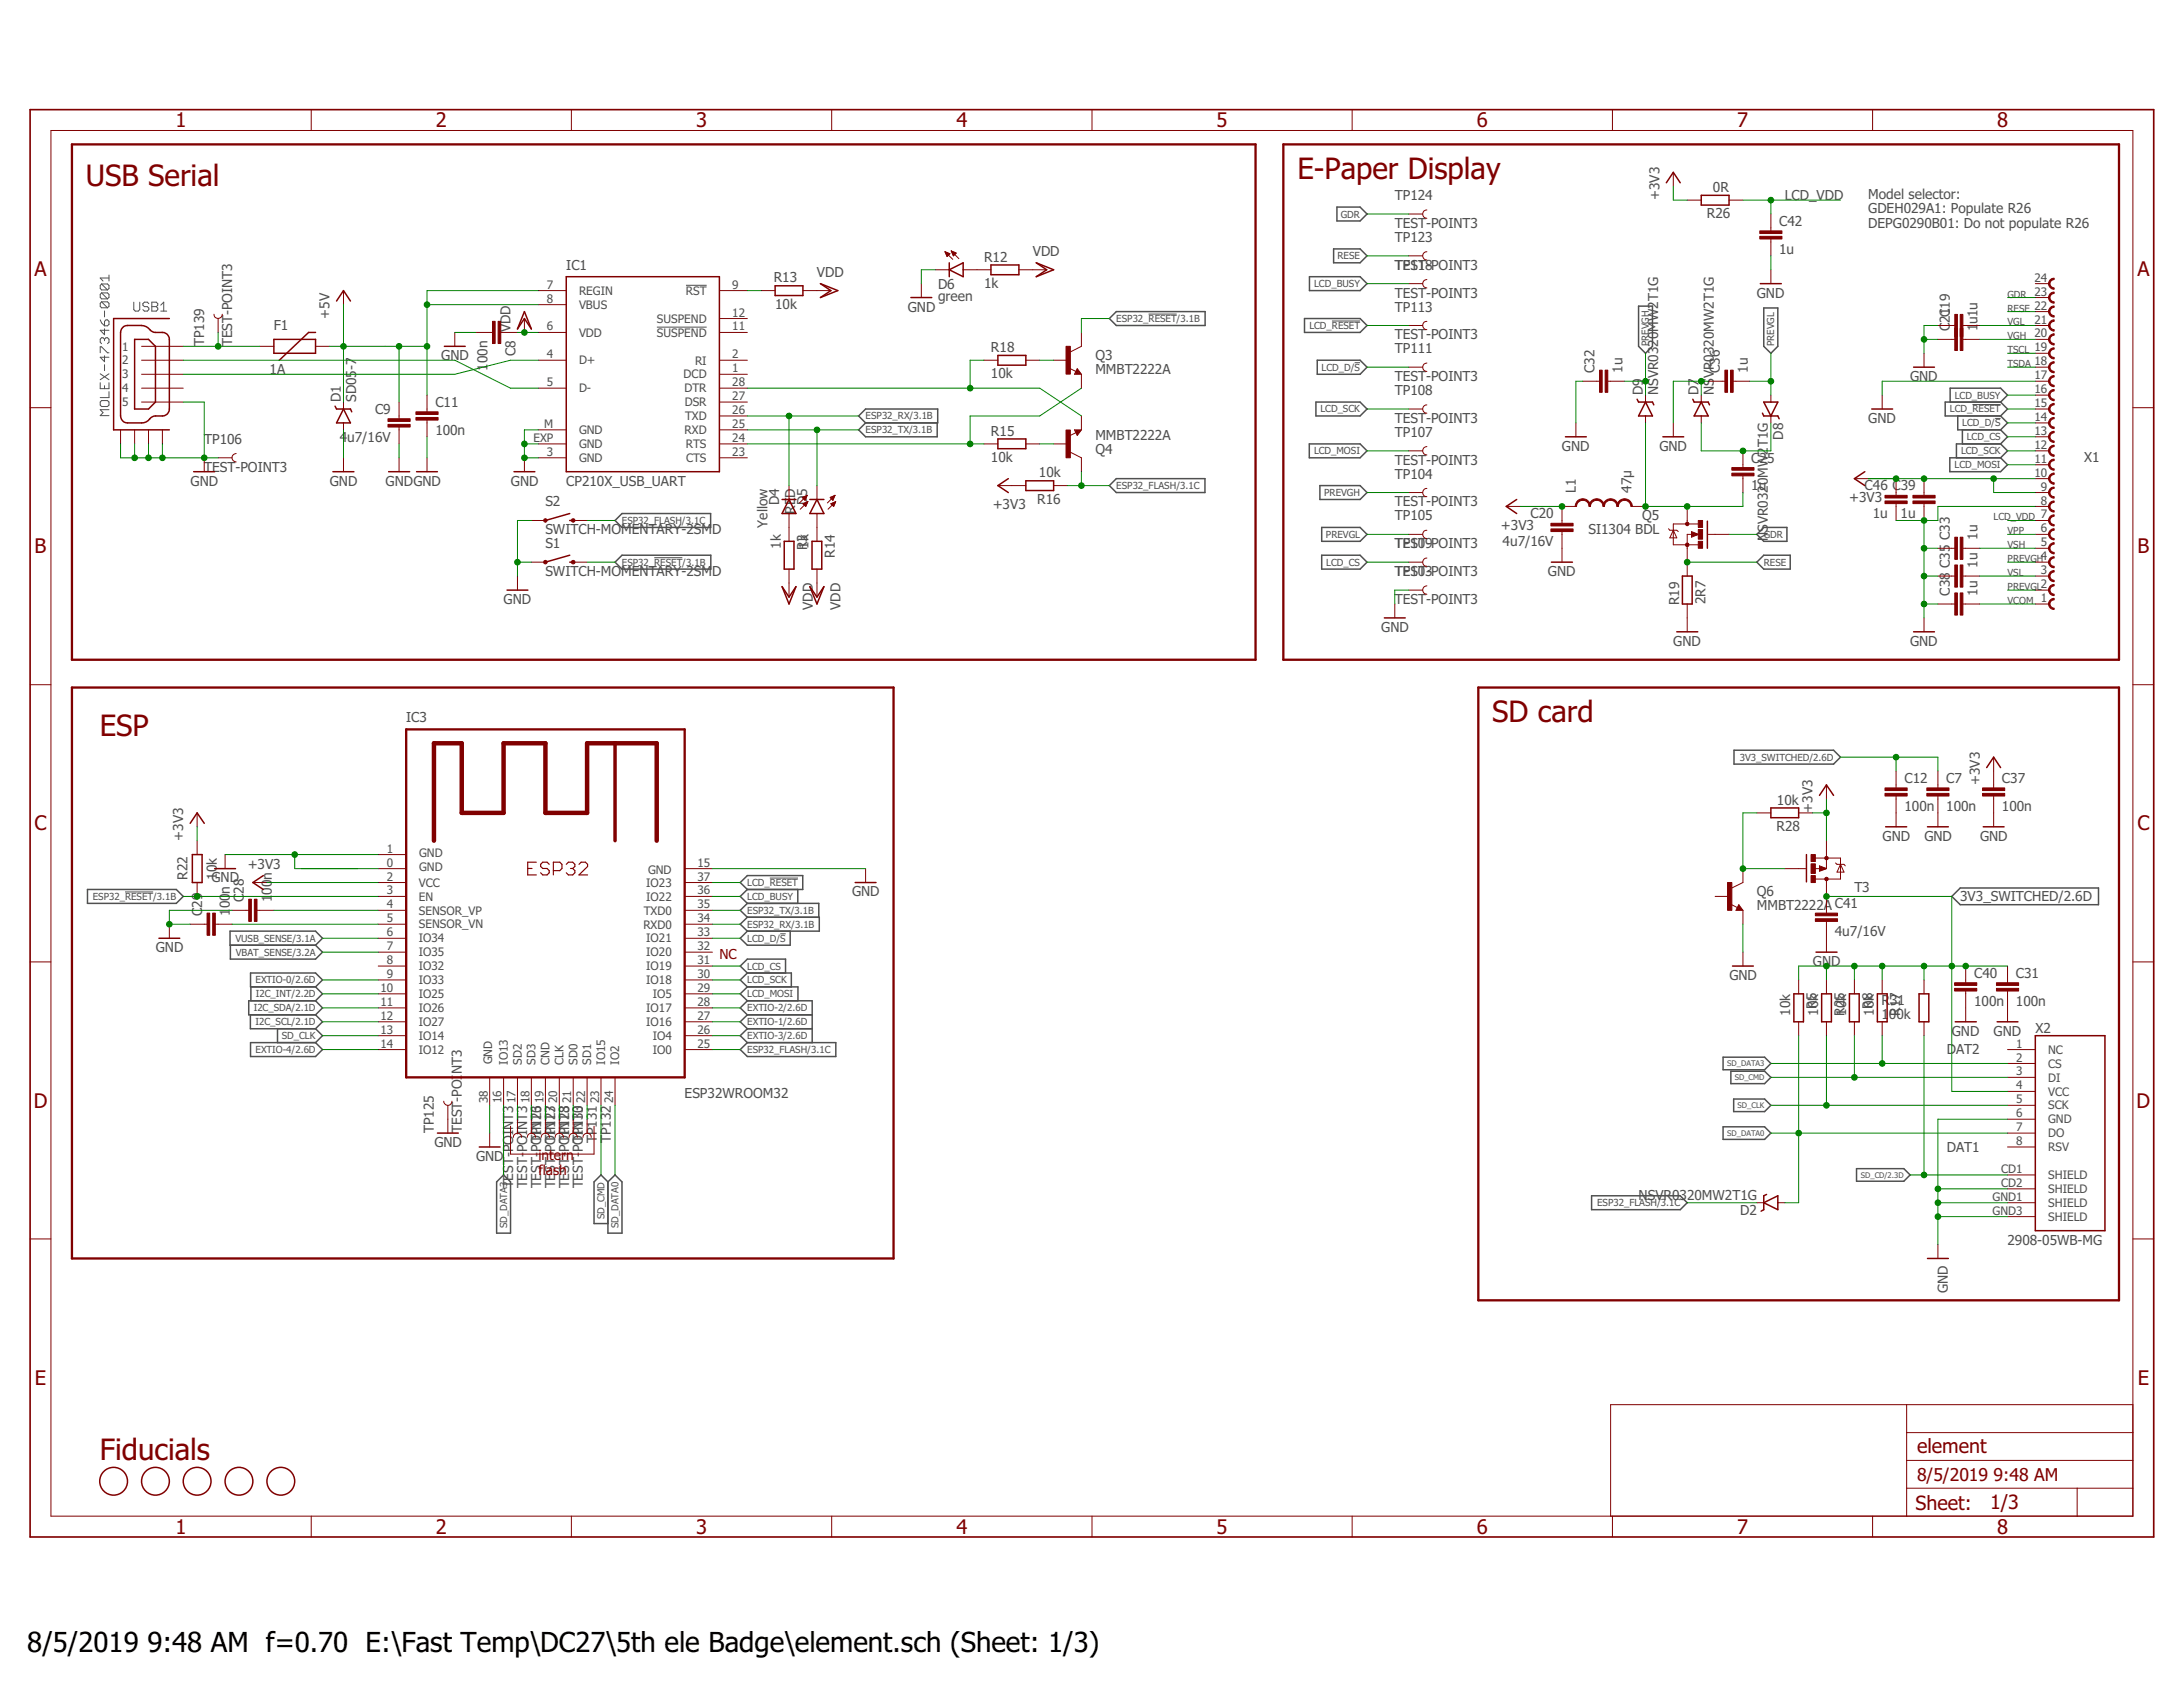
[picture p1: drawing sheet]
<svg xmlns="http://www.w3.org/2000/svg" width="279mm" height="216mm" viewBox="0 0 279 216" stroke-linecap="round" stroke-linejoin="round" font-family="sans-serif">
<defs><g id="words">
<g font-size="3.8" fill="#800000">
<text x="11" y="23.8">USB Serial</text>
<text x="166" y="22.9">E-Paper Display</text>
<text x="12.8" y="94.2">ESP</text>
<text x="191" y="92.4">SD card</text>
<text x="12.8" y="186.9">Fiducials</text>
</g>
<g font-size="3.5">
<text x="3.5" y="211.4">8/5/2019</text>
<text x="18.9" y="211.4">9:48 AM f=0.70 E:\Fast Temp\DC27\5th ele Badge\element.sch (Sheet: 1/3)</text>
</g>
<g font-size="2.6" fill="#800000">
<text x="22.5" y="16.3">1</text>
<text x="55.8" y="16.3">2</text>
<text x="89.1" y="16.3">3</text>
<text x="122.4" y="16.3">4</text>
<text x="155.7" y="16.3">5</text>
<text x="189" y="16.3">6</text>
<text x="222.3" y="16.3">7</text>
<text x="255.6" y="16.3">8</text>
<text x="4.4" y="35.3">A</text>
<text x="273.6" y="35.3">A</text>
<text x="4.4" y="70.8">B</text>
<text x="273.6" y="70.8">B</text>
<text x="4.4" y="106.3">C</text>
<text x="273.6" y="106.3">C</text>
<text x="4.3" y="141.7">D</text>
<text x="273.5" y="141.7">D</text>
<text x="4.5" y="177.2">E</text>
<text x="273.6" y="177.2">E</text>
<text x="22.5" y="196.3">1</text>
<text x="55.8" y="196.3">2</text>
<text x="89.1" y="196.3">3</text>
<text x="122.4" y="196.3">4</text>
<text x="155.7" y="196.3">5</text>
<text x="189" y="196.3">6</text>
<text x="222.3" y="196.3">7</text>
<text x="255.6" y="196.3">8</text>
</g>
<g font-size="2.5" fill="#800000">
<text x="245.4" y="186">element</text>
<text x="245.2" y="193.2">Sheet:</text>
<text x="254.7" y="193.1">1/3</text>
</g>
<g font-size="2.3" fill="#800000">
<text x="245.4" y="189.6">8/5/2019</text>
<text x="255.2" y="189.6">9:48 AM</text>
</g>
<g font-size="1.8" fill="#505050">
<text x="178.5" y="29.2">TEST-POINT3</text>
<text x="178.5" y="25.6">TP124</text>
<text x="212.4" y="25.6" transform="rotate(-90 212.4 25.6)">+3V3</text>
<text x="218.5" y="27.9">R26</text>
<text x="219.2" y="24.5">0R</text>
<text x="227.7" y="28.9">C42</text>
<text x="228.4" y="25.6">LCD_VDD</text>
<text x="239.1" y="25.5">Model selector:</text>
<text x="239.1" y="27.3">GDEH029A1: Populate R26</text>
<text x="239.1" y="29.2">DEPG0290B01: Do not populate R26</text>
<text x="72.5" y="34.5">IC1</text>
<text x="104.6" y="35.4">VDD</text>
<text x="125.9" y="33.5">R12</text>
<text x="132.2" y="32.7">VDD</text>
<text x="178.5" y="34.5">TE118</text>
<text x="178.5" y="31">TP123</text>
<text x="178.5" y="34.5">TPST-POINT3</text>
<text x="227.7" y="32.5">1u</text>
<text x="42.2" y="40.8" transform="rotate(-90 42.2 40.8)">+5V</text>
<text x="99" y="36.1">R13</text>
<text x="99.2" y="39.5">10k</text>
<text x="116.2" y="39.9">GND</text>
<text x="120.1" y="38.5">green</text>
<text x="120.1" y="37">D6</text>
<text x="125.9" y="36.8">1k</text>
<text x="178.5" y="38.1">TEST-POINT3</text>
<text x="178.5" y="39.9">TP113</text>
<text x="224.9" y="38.1">GND</text>
<text x="249.5" y="40.4" transform="rotate(-90 249.5 40.4)">1</text>
<text x="26.1" y="44.3" transform="rotate(-90 26.1 44.3)">TP139</text>
<text x="29.7" y="44.3" transform="rotate(-90 29.7 44.3)">TEST-POINT3</text>
<text x="34.5" y="47.9">1A</text>
<text x="35" y="42.2">F1</text>
<text x="45.6" y="47.4" transform="rotate(-90 45.6 47.4)">-7</text>
<text x="56.5" y="46.1">GND</text>
<text x="62.4" y="47.4" transform="rotate(-90 62.4 47.4)">100n</text>
<text x="65.3" y="42.5" transform="rotate(-90 65.3 42.5)">VDD</text>
<text x="66" y="45.6" transform="rotate(-90 66 45.6)">C8</text>
<text x="126.8" y="45.1">R18</text>
<text x="140.2" y="47.9">MMBT2222A</text>
<text x="140.2" y="46.1">Q3</text>
<text x="178.5" y="43.4">TEST-POINT3</text>
<text x="178.5" y="45.2">TP111</text>
<text x="204.1" y="47.7" transform="rotate(-90 204.1 47.7)">C32</text>
<text x="207.7" y="47.7" transform="rotate(-90 207.7 47.7)">1u</text>
<text x="220.1" y="47.7" transform="rotate(-90 220.1 47.7)">C36</text>
<text x="223.7" y="47.7" transform="rotate(-90 223.7 47.7)">1u</text>
<text x="249.5" y="42.4" transform="rotate(-90 249.5 42.4)">C2C19</text>
<text x="253.1" y="42.4" transform="rotate(-90 253.1 42.4)">1u1u</text>
<text x="43.6" y="51.5" transform="rotate(-90 43.6 51.5)">D1</text>
<text x="45.6" y="51.5" transform="rotate(-90 45.6 51.5)">SD05</text>
<text x="48" y="53">C9</text>
<text x="55.7" y="52.1">C11</text>
<text x="126.8" y="48.4">10k</text>
<text x="178.5" y="48.8">TEST-POINT3</text>
<text x="178.5" y="50.6">TP108</text>
<text x="210.3" y="50.6" transform="rotate(-90 210.3 50.6)">D9</text>
<text x="212.2" y="50.6" transform="rotate(-90 212.2 50.6)">NSVR0320MW2T1G</text>
<text x="217.4" y="50.6" transform="rotate(-90 217.4 50.6)">D7</text>
<text x="219.4" y="50.6" transform="rotate(-90 219.4 50.6)">NSVR0320MW2T1G</text>
<text x="244.5" y="48.8">GND</text>
<text x="26.1" y="56.8">TP106</text>
<text x="43.5" y="56.5">4</text>
<text x="44.4" y="56.5">u7/16V</text>
<text x="55.7" y="55.6">100n</text>
<text x="126.8" y="59.1">10k</text>
<text x="126.8" y="55.7">R15</text>
<text x="140.2" y="56.3">MMBT2222A</text>
<text x="140.2" y="58">Q4</text>
<text x="178.5" y="54.1">TEST-POINT3</text>
<text x="178.5" y="59.5">TEST-POINT3</text>
<text x="178.5" y="55.9">TP107</text>
<text x="199.9" y="57.7">GND</text>
<text x="212.4" y="57.7">GND</text>
<text x="224.1" y="59.2">C25</text>
<text x="226.3" y="57.3" transform="rotate(-90 226.3 57.3)">T1G</text>
<text x="228.2" y="56.3" transform="rotate(-90 228.2 56.3)">D8</text>
<text x="239.1" y="54.1">GND</text>
<text x="266.7" y="59.1">X1</text>
<text x="24.4" y="62.1">GND</text>
<text x="26.1" y="60.4">TEST-POINT3</text>
<text x="42.2" y="62.1">GND</text>
<text x="49.4" y="62.1">GNDGND</text>
<text x="65.4" y="62.1">GND</text>
<text x="69.8" y="64.8">S2</text>
<text x="72.5" y="62.1">CP210X_USB_UART</text>
<text x="99.7" y="64.6" transform="rotate(-90 99.7 64.6)">D4</text>
<text x="101.8" y="65.8" transform="rotate(-90 101.8 65.8)">RED</text>
<text x="103.3" y="64.6" transform="rotate(-90 103.3 64.6)">D5</text>
<text x="127.1" y="65.2">+3V3</text>
<text x="132.7" y="64.4">R16</text>
<text x="133" y="61.1">10k</text>
<text x="178.5" y="64.8">TEST-POINT3</text>
<text x="178.5" y="61.3">TP104</text>
<text x="201.7" y="63" transform="rotate(-90 201.7 63)">L1</text>
<text x="208.8" y="63" transform="rotate(-90 208.8 63)">47µ</text>
<text x="224.1" y="62.8">1u</text>
<text x="236.7" y="64.3">+3V3</text>
<text x="238.7" y="62.8">C46 C39</text>
<text x="69.8" y="68.4">SWITCH-MOMENTARY-2SMD</text>
<text x="69.8" y="70.2">S1</text>
<text x="98.2" y="67.5" transform="rotate(-90 98.2 67.5)">Yellow</text>
<text x="99.9" y="70.2" transform="rotate(-90 99.9 70.2)">1k</text>
<text x="103.3" y="70.4" transform="rotate(-90 103.3 70.4)">R3</text>
<text x="103.5" y="70.2" transform="rotate(-90 103.5 70.2)">1k</text>
<text x="106.9" y="71.4" transform="rotate(-90 106.9 71.4)">R14</text>
<text x="178.5" y="70.2">TE109</text>
<text x="178.5" y="66.6">TP105</text>
<text x="178.5" y="70.2">TPST-POINT3</text>
<text x="192.1" y="67.9">+3V3</text>
<text x="192.3" y="69.9">4u7/16V</text>
<text x="195.9" y="66.3">C20</text>
<text x="203.3" y="68.4">SI1304 BDL</text>
<text x="210.2" y="66.6">Q5</text>
<text x="226.3" y="69.3" transform="rotate(-90 226.3 69.3)">NS</text>
<text x="226.3" y="67.1" transform="rotate(-90 226.3 67.1)">VR0320MW2</text>
<text x="239.7" y="66.3">1u</text>
<text x="243.3" y="66.3">1u</text>
<text x="253.1" y="69.1" transform="rotate(-90 253.1 69.1)">1u</text>
<text x="64.5" y="77.3">GND</text>
<text x="69.8" y="73.7">SWITCH-MOMENTARY-2SMD</text>
<text x="178.5" y="73.7">TE103</text>
<text x="178.5" y="77.3">TEST-POINT3</text>
<text x="178.5" y="73.7">TPST-POINT3</text>
<text x="198.1" y="73.7">GND</text>
<text x="214.9" y="77.5" transform="rotate(-90 214.9 77.5)">R19</text>
<text x="218.3" y="77.3" transform="rotate(-90 218.3 77.3)">2R7</text>
<text x="249.5" y="76.2" transform="rotate(-90 249.5 76.2)">C38 C35 C33</text>
<text x="253.1" y="76.2" transform="rotate(-90 253.1 76.2)">1u</text>
<text x="253.1" y="72.7" transform="rotate(-90 253.1 72.7)">1u</text>
<text x="104" y="78.1" transform="rotate(-90 104 78.1)">VDD</text>
<text x="107.6" y="78.1" transform="rotate(-90 107.6 78.1)">VDD</text>
<text x="176.8" y="80.9">GND</text>
<text x="214.2" y="82.6">GND</text>
<text x="244.5" y="82.6">GND</text>
<text x="52" y="92.4">IC3</text>
<text x="243.8" y="100.2">C12</text>
<text x="249.1" y="100.2">C7</text>
<text x="253.4" y="100.5" transform="rotate(-90 253.4 100.5)">+3V3</text>
<text x="256.2" y="100.2">C37</text>
<text x="23.5" y="107.6" transform="rotate(-90 23.5 107.6)">+3V3</text>
<text x="227.4" y="106.3">R28</text>
<text x="227.4" y="103">10k</text>
<text x="232" y="104" transform="rotate(-90 232 104)">+3V3</text>
<text x="241" y="107.6">GND</text>
<text x="243.8" y="103.8">100n</text>
<text x="246.3" y="107.6">GND</text>
<text x="249.1" y="103.8">100n</text>
<text x="253.4" y="107.6">GND</text>
<text x="256.2" y="103.8">100n</text>
<text x="24" y="112.6" transform="rotate(-90 24 112.6)">R22</text>
<text x="27.1" y="112.9">GND</text>
<text x="27.7" y="112.6" transform="rotate(-90 27.7 112.6)">10</text>
<text x="27.7" y="110.7" transform="rotate(-90 27.7 110.7)">k</text>
<text x="31.7" y="111.2">+3V3</text>
<text x="34.8" y="112.6" transform="rotate(-90 34.8 112.6)">n</text>
<text x="25.9" y="117.2" transform="rotate(-90 25.9 117.2)">C</text>
<text x="25.9" y="116.2" transform="rotate(-90 25.9 116.2)">29</text>
<text x="29.4" y="117.2" transform="rotate(-90 29.4 117.2)">1</text>
<text x="29.4" y="116.3" transform="rotate(-90 29.4 116.3)">00</text>
<text x="29.4" y="114.4" transform="rotate(-90 29.4 114.4)">n</text>
<text x="31.2" y="115.4" transform="rotate(-90 31.2 115.4)">C</text>
<text x="31.2" y="114.4" transform="rotate(-90 31.2 114.4)">28</text>
<text x="34.8" y="115.4" transform="rotate(-90 34.8 115.4)">1</text>
<text x="34.8" y="114.5" transform="rotate(-90 34.8 114.5)">00</text>
<text x="109.1" y="114.7">GND</text>
<text x="224.9" y="116.5">MMBT2222A C41</text>
<text x="224.9" y="114.7">Q6</text>
<text x="234.8" y="119.8">4u7/16V</text>
<text x="237.3" y="114.2">T3</text>
<text x="250.9" y="115.3">3V3_SWITCHED/2.6D</text>
<text x="19.9" y="121.9">GND</text>
<text x="221.3" y="125.4">GND</text>
<text x="232" y="123.6">GND</text>
<text x="252.7" y="125.1">C40</text>
<text x="258" y="125.1">C31</text>
<text x="229.1" y="130" transform="rotate(-90 229.1 130)">10k</text>
<text x="232.7" y="130" transform="rotate(-90 232.7 130)">1R5</text>
<text x="232.7" y="129" transform="rotate(-90 232.7 129)">0k</text>
<text x="236.1" y="130" transform="rotate(-90 236.1 130)">R25</text>
<text x="236.3" y="130" transform="rotate(-90 236.3 130)">10k</text>
<text x="239.8" y="130" transform="rotate(-90 239.8 130)">1R8</text>
<text x="239.8" y="129" transform="rotate(-90 239.8 129)">0k</text>
<text x="240.8" y="130.4">1</text>
<text x="240.8" y="128.6">R</text>
<text x="241.8" y="130.4">00k</text>
<text x="241.9" y="128.6">31</text>
<text x="243.2" y="130" transform="rotate(-90 243.2 130)">R17</text>
<text x="252.7" y="128.7">100n</text>
<text x="258" y="128.7">100n</text>
<text x="59.1" y="137.5" transform="rotate(-90 59.1 137.5)">NT3</text>
<text x="249.2" y="134.9">DAT2</text>
<text x="249.8" y="132.5">GND</text>
<text x="255.2" y="132.5">GND</text>
<text x="260.5" y="132.2">X2</text>
<text x="87.6" y="140.6">ESP32WROOM32</text>
<text x="55.5" y="145" transform="rotate(-90 55.5 145)">TP125</text>
<text x="55.6" y="146.8">GND</text>
<text x="59.1" y="145" transform="rotate(-90 59.1 145)">TEST-POI</text>
<text x="60.9" y="148.6">GND</text>
<text x="65.7" y="147.5" transform="rotate(-90 65.7 147.5)">POINT3</text>
<text x="67.5" y="147.5" transform="rotate(-90 67.5 147.5)">POINT3</text>
<text x="69.3" y="147.5" transform="rotate(-90 69.3 147.5)">POINT6</text>
<text x="69.3" y="146.3" transform="rotate(-90 69.3 146.3)">TP123</text>
<text x="71" y="147.5" transform="rotate(-90 71 147.5)">POINT7</text>
<text x="71" y="146.3" transform="rotate(-90 71 146.3)">TP123</text>
<text x="72.8" y="147.5" transform="rotate(-90 72.8 147.5)">POINT8</text>
<text x="72.8" y="146.3" transform="rotate(-90 72.8 146.3)">TP123</text>
<text x="74.6" y="147.5" transform="rotate(-90 74.6 147.5)">POINT0</text>
<text x="74.6" y="146.3" transform="rotate(-90 74.6 146.3)">TP133</text>
<text x="76.4" y="146.3" transform="rotate(-90 76.4 146.3)">TP131</text>
<text x="78.2" y="146.3" transform="rotate(-90 78.2 146.3)">TP132</text>
<text x="249.2" y="147.4">DAT1</text>
<text x="65.7" y="152.1" transform="rotate(-90 65.7 152.1)">TEST-</text>
<text x="67.5" y="152.1" transform="rotate(-90 67.5 152.1)">TEST-</text>
<text x="69.3" y="152.1" transform="rotate(-90 69.3 152.1)">TEST-</text>
<text x="71" y="152.1" transform="rotate(-90 71 152.1)">TEST-</text>
<text x="72.8" y="152.1" transform="rotate(-90 72.8 152.1)">TEST-</text>
<text x="74.6" y="152.1" transform="rotate(-90 74.6 152.1)">TEST-</text>
<text x="209.7" y="153.6">NSVR0320MW2T1G</text>
<text x="222.7" y="155.5">D2</text>
<text x="256.9" y="159.3">2908-05WB-MG</text>
<text x="249.3" y="165.5" transform="rotate(-90 249.3 165.5)">GND</text>
</g>
<g font-size="1.8" fill="#800000">
<text x="92.1" y="122.7">NC</text>
<text x="68.9" y="148.5">intern</text>
<text x="68.9" y="150.4">flash</text>
</g>
<g font-size="1.5" fill="#505050">
<text x="70" y="36.9">7</text>
<text x="70" y="38.7">8</text>
<text x="74.1" y="37.7">REGIN</text>
<text x="74.1" y="39.5">VBUS</text>
<text x="84.1" y="41.3">SUSPEND</text>
<text x="87.8" y="37.7">RST</text>
<text x="93.7" y="36.9">9</text>
<text x="93.7" y="40.5">12</text>
<text x="260.4" y="41.4">21</text>
<text x="260.4" y="39.6">22</text>
<text x="260.4" y="37.8">23</text>
<text x="260.4" y="36.1">24</text>
<text x="15.6" y="44.9">1</text>
<text x="15.6" y="46.6">2</text>
<text x="70" y="42.3">6</text>
<text x="70" y="45.9">4</text>
<text x="74.1" y="43.1">VDD</text>
<text x="74.1" y="46.6">D+</text>
<text x="84.1" y="43.1">SUSPEND</text>
<text x="89" y="46.7">RI</text>
<text x="93.7" y="42.3">11</text>
<text x="93.7" y="45.9">2</text>
<text x="93.7" y="47.6">1</text>
<text x="260.4" y="46.7">18</text>
<text x="260.4" y="45">19</text>
<text x="260.4" y="43.2">20</text>
<text x="15.6" y="48.4">3</text>
<text x="15.6" y="50.2">4</text>
<text x="15.6" y="52">5</text>
<text x="70" y="49.4">5</text>
<text x="74.1" y="50.2">D-</text>
<text x="87.5" y="48.4">DCD</text>
<text x="87.6" y="50.2">DTR</text>
<text x="87.6" y="52">DSR</text>
<text x="87.7" y="53.8">TXD</text>
<text x="93.7" y="49.4">28</text>
<text x="93.7" y="51.2">27</text>
<text x="93.7" y="53">26</text>
<text x="260.4" y="53.9">14</text>
<text x="260.4" y="52.1">15</text>
<text x="260.4" y="50.3">16</text>
<text x="260.4" y="48.5">17</text>
<text x="68.3" y="56.6">EXP</text>
<text x="69.7" y="54.8">M</text>
<text x="70" y="58.3">3</text>
<text x="74.1" y="59.1">GND</text>
<text x="74.1" y="57.3">GND</text>
<text x="74.1" y="55.6">GND</text>
<text x="87.6" y="55.6">RXD</text>
<text x="87.8" y="57.3">RTS</text>
<text x="87.8" y="59.1">CTS</text>
<text x="93.7" y="54.8">25</text>
<text x="93.7" y="56.6">24</text>
<text x="93.7" y="58.3">23</text>
<text x="260.4" y="59.2">11</text>
<text x="260.4" y="57.4">12</text>
<text x="260.4" y="55.7">13</text>
<text x="260.4" y="61">10</text>
<text x="261.2" y="64.6">8</text>
<text x="261.2" y="62.8">9</text>
<text x="261.2" y="71.7">4</text>
<text x="261.2" y="69.9">5</text>
<text x="261.2" y="68.1">6</text>
<text x="261.2" y="66.4">7</text>
<text x="261.2" y="77">1</text>
<text x="261.2" y="75.3">2</text>
<text x="261.2" y="73.5">3</text>
<text x="49.5" y="112.7">2</text>
<text x="49.5" y="110.9">0</text>
<text x="49.5" y="109.1">1</text>
<text x="53.6" y="113.5">VCC</text>
<text x="53.6" y="111.5">GND</text>
<text x="53.6" y="109.7">GND</text>
<text x="82.7" y="113.5">IO23</text>
<text x="82.9" y="111.9">GND</text>
<text x="89.3" y="112.7">37</text>
<text x="89.3" y="110.9">15</text>
<text x="49.5" y="119.8">6</text>
<text x="49.5" y="118">5</text>
<text x="49.5" y="116.3">4</text>
<text x="49.5" y="114.5">3</text>
<text x="53.6" y="118.8">SENSOR_VN</text>
<text x="53.6" y="117">SENSOR_VP</text>
<text x="53.6" y="115.3">EN</text>
<text x="82.3" y="118.8">RXD0</text>
<text x="82.4" y="117">TXD0</text>
<text x="82.7" y="115.3">IO22</text>
<text x="89.3" y="119.8">33</text>
<text x="89.3" y="118">34</text>
<text x="89.3" y="116.3">35</text>
<text x="89.3" y="114.5">36</text>
<text x="49.5" y="125.2">9</text>
<text x="49.5" y="123.4">8</text>
<text x="49.5" y="121.6">7</text>
<text x="53.6" y="125.9">IO33</text>
<text x="53.6" y="124.2">IO32</text>
<text x="53.6" y="122.4">IO35</text>
<text x="53.6" y="120.6">IO34</text>
<text x="82.7" y="126">IO18</text>
<text x="82.7" y="124.2">IO19</text>
<text x="82.7" y="122.4">IO20</text>
<text x="82.7" y="120.6">IO21</text>
<text x="89.3" y="125.2">30</text>
<text x="89.3" y="123.4">31</text>
<text x="89.3" y="121.6">32</text>
<text x="48.7" y="130.5">12</text>
<text x="48.7" y="128.7">11</text>
<text x="48.7" y="126.9">10</text>
<text x="53.6" y="131.3">IO27</text>
<text x="53.6" y="129.5">IO26</text>
<text x="53.6" y="127.7">IO25</text>
<text x="82.7" y="131.3">IO16</text>
<text x="82.7" y="129.5">IO17</text>
<text x="83.5" y="127.7">IO5</text>
<text x="89.3" y="130.5">27</text>
<text x="89.3" y="128.7">28</text>
<text x="89.3" y="126.9">29</text>
<text x="48.7" y="134.1">14</text>
<text x="48.7" y="132.3">13</text>
<text x="53.6" y="134.9">IO12</text>
<text x="53.6" y="133.1">IO14</text>
<text x="63" y="136.2" transform="rotate(-90 63 136.2)">GND</text>
<text x="65" y="136.3" transform="rotate(-90 65 136.3)">IO13</text>
<text x="66.8" y="136.3" transform="rotate(-90 66.8 136.3)">SD2</text>
<text x="68.6" y="136.3" transform="rotate(-90 68.6 136.3)">SD3</text>
<text x="70.3" y="136.3" transform="rotate(-90 70.3 136.3)">CND</text>
<text x="72.1" y="136.3" transform="rotate(-90 72.1 136.3)">CLK</text>
<text x="73.9" y="136.3" transform="rotate(-90 73.9 136.3)">SD0</text>
<text x="75.7" y="136.3" transform="rotate(-90 75.7 136.3)">SD1</text>
<text x="77.5" y="136.3" transform="rotate(-90 77.5 136.3)">IO15</text>
<text x="79.2" y="136.3" transform="rotate(-90 79.2 136.3)">IO2</text>
<text x="83.5" y="134.9">IO0</text>
<text x="83.5" y="133.1">IO4</text>
<text x="89.3" y="134.1">25</text>
<text x="89.3" y="132.3">26</text>
<text x="258" y="135.9">2</text>
<text x="258" y="137.6">3</text>
<text x="258" y="134.1">1</text>
<text x="262.1" y="136.6">CS</text>
<text x="262.1" y="134.9">NC</text>
<text x="62.4" y="141.2" transform="rotate(-90 62.4 141.2)">38</text>
<text x="64.2" y="141.2" transform="rotate(-90 64.2 141.2)">16</text>
<text x="66" y="141.2" transform="rotate(-90 66 141.2)">17</text>
<text x="67.8" y="141.2" transform="rotate(-90 67.8 141.2)">18</text>
<text x="69.5" y="141.2" transform="rotate(-90 69.5 141.2)">19</text>
<text x="71.3" y="141.2" transform="rotate(-90 71.3 141.2)">20</text>
<text x="73.1" y="141.2" transform="rotate(-90 73.1 141.2)">21</text>
<text x="74.9" y="141.2" transform="rotate(-90 74.9 141.2)">22</text>
<text x="76.7" y="141.2" transform="rotate(-90 76.7 141.2)">23</text>
<text x="78.5" y="141.2" transform="rotate(-90 78.5 141.2)">24</text>
<text x="258" y="143">6</text>
<text x="258" y="139.4">4</text>
<text x="258" y="141.2">5</text>
<text x="262.1" y="138.4">DI</text>
<text x="262.1" y="143.8">GND</text>
<text x="262.1" y="140.2">VCC</text>
<text x="262.1" y="142">SCK</text>
<text x="258" y="146.6">8</text>
<text x="258" y="144.8">7</text>
<text x="262.1" y="147.3">RSV</text>
<text x="262.1" y="145.6">DO</text>
<text x="255" y="153.7">GND1</text>
<text x="255" y="155.5">GND3</text>
<text x="256.1" y="150.1">CD1</text>
<text x="256.1" y="151.9">CD2</text>
<text x="262.1" y="154.5">SHIELD</text>
<text x="262.1" y="150.9">SHIELD</text>
<text x="262.1" y="152.7">SHIELD</text>
<text x="262.1" y="156.2">SHIELD</text>
</g>
<g font-size="1.2" fill="#505050">
<text x="171.6" y="27.8">GDR</text>
<text x="171.2" y="33.2">RESE</text>
<text x="142.9" y="41.2">ESP32_RESET/3.1B</text>
<text x="168.2" y="36.7">LCD_BUSY</text>
<text x="256.9" y="38.1">GDR</text>
<text x="256.9" y="39.9">RESE</text>
<text x="256.9" y="41.7">VGL</text>
<text x="167.6" y="42.1">LCD_RESET</text>
<text x="169.2" y="47.4">LCD_D/S</text>
<text x="211" y="44.3" transform="rotate(-90 211 44.3)">PREVGH</text>
<text x="227.1" y="44.3" transform="rotate(-90 227.1 44.3)">PREVGL</text>
<text x="256.9" y="43.4">VGH</text>
<text x="256.9" y="45.2">TSCL</text>
<text x="256.9" y="47">TSDA</text>
<text x="110.8" y="53.7">ESP32_RX/3.1B</text>
<text x="169" y="52.8">LCD_SCK</text>
<text x="249.6" y="52.8">LCD_RESET</text>
<text x="250.2" y="51">LCD_BUSY</text>
<text x="110.8" y="55.5">ESP32_TX/3.1B</text>
<text x="168.2" y="58.1">LCD_MOSI</text>
<text x="250.2" y="59.9">LCD_MOSI</text>
<text x="251" y="58.1">LCD_SCK</text>
<text x="251.1" y="54.6">LCD_D/S</text>
<text x="251.7" y="56.4">LCD_CS</text>
<text x="142.9" y="62.6">ESP32_FLASH/3.1C</text>
<text x="169.5" y="63.5">PREVGH</text>
<text x="79.6" y="67">ESP32_FLASH/3.1C</text>
<text x="169.7" y="68.8">PREVGL</text>
<text x="225.8" y="68.8">GDR</text>
<text x="255.2" y="66.6">LCD_VDD</text>
<text x="256.9" y="68.4">VPP</text>
<text x="256.9" y="70.2">VSH</text>
<text x="256.9" y="71.9">PREVGH</text>
<text x="79.6" y="72.4">ESP32_RESET/3.1B</text>
<text x="169.7" y="72.4">LCD_CS</text>
<text x="225.8" y="72.4">RESE</text>
<text x="256.9" y="73.7">VSL</text>
<text x="256.9" y="75.5">PREVGL</text>
<text x="256.9" y="77.3">VCOM</text>
<text x="222.7" y="97.3">3V3_SWITCHED/2.6D</text>
<text x="95.6" y="113.4">LCD_RESET</text>
<text x="11.9" y="115.2">ESP32_RESET/3.1B</text>
<text x="95.6" y="115.2">LCD_BUSY</text>
<text x="95.6" y="116.9">ESP32_TX/3.1B</text>
<text x="95.6" y="118.7">ESP32_RX/3.1B</text>
<text x="30.1" y="120.5">VUSB_SENSE/3.1A</text>
<text x="30.2" y="122.3">VBAT_SENSE/3.2A</text>
<text x="32.7" y="125.9">EXTIO-0/2.6D</text>
<text x="95.6" y="124.1">LCD_CS</text>
<text x="95.6" y="125.9">LCD_SCK</text>
<text x="95.6" y="120.5">LCD_D/S</text>
<text x="32.5" y="129.4">I2C_SDA/2.1D</text>
<text x="32.7" y="131.2">I2C_SCL/2.1D</text>
<text x="32.7" y="127.6">I2C_INT/2.2D</text>
<text x="95.6" y="127.6">LCD_MOSI</text>
<text x="95.6" y="131.2">EXTIO-1/2.6D</text>
<text x="95.6" y="129.4">EXTIO-2/2.6D</text>
<text x="32.7" y="134.8">EXTIO-4/2.6D</text>
<text x="36.1" y="133">SD_CLK</text>
<text x="95.6" y="134.8">ESP32_FLASH/3.1C</text>
<text x="95.6" y="133">EXTIO-3/2.6D</text>
<text x="204.4" y="154.4">ESP32_FLASH/3.1C</text>
<text x="64.9" y="157.2" transform="rotate(-90 64.9 157.2)">SD_DATA3</text>
<text x="77.4" y="156" transform="rotate(-90 77.4 156)">SD_CMD</text>
<text x="79.2" y="157.2" transform="rotate(-90 79.2 157.2)">SD_DATA0</text>
</g>
<g font-size="1" fill="#505050">
<text x="221.1" y="136.5">SD_DATA3</text>
<text x="222" y="138.3">SD_CMD</text>
<text x="222.4" y="141.8">SD_CLK</text>
<text x="221.1" y="145.4">SD_DATA0</text>
<text x="238.2" y="150.7">SD_CD/2.3D</text>
</g>
</g></defs>
<g fill="none" stroke="#505050" stroke-width=".13">
<path d="M13 36.3l-.2 .2v.4l.2 .2h.8M13 37.5l-.2 .2v.4l.2 .1h.8M13 38.6l-.2 .2v.4l.2 .2h.8M13 36.3h.8l.1 .2v.4l-.1 .2M13 37.5h.8l.1 .2v.4l-.1 .1M13 38.6h.8l.1 .2v.4l-.1 .2M13 38.6l.8 .8M13 37.5l.8 .7M13 36.3l.8 .8M13.4 39.8v.8M13.9 35.2v.8M13.9 35.6h-1.1l.4 .4"/>
<path d="M17.1 38.7v.9l.2 .2h.4l.2-.2v-.9M19 38.9l-.1-.2h-.4l-.2 .2v.2l.2 .1h.4l.1 .2v.2l-.1 .2h-.4l-.2-.2M19.4 38.7h.6l.2 .2v.2l-.2 .1 .2 .2v.2l-.2 .2h-.6zM19.4 39.2h.6M20.6 39.8h.7M20.6 39.1l.4-.4v1.1M87.8 36.5h2.6M12.8 45.1v-.7h.2l.8 .7h.1M12.8 49v.7h1.1v-.7M12.8 47.8l1.1 .8M12.8 40.9l.2 .4 .4 .4M13 51.3h.8l.1 .2v.3l-.1 .2h-.8l-.2-.2v-.3z"/>
<path d="M13.4 43.4l-.2-.2h-.2l-.2 .2v.4l.2 .2M13.4 41.1l.2-.2h.2l.1 .2v.4l-.1 .2h-.4zM13.4 43.4l.2-.2h.2l.1 .2v.4l-.1 .2M13.4 42.1v.7l-.6-.5h1.1M13.4 43.4v.2M13.4 45.5v.8l-.6-.6h1.1M13.4 46.7v.7M13.4 49.4v.3M13.9 52.4h-1.1l.4 .4-.4 .4h1.1M13.9 50.1v.8h-1.1M13.9 47.8l-1.1 .8M84.1 41.9h6.3"/>
<path d="M147 40.2h3.6M170.5 41.1h3.6M173.4 46.4h.7M252.5 51.8h3.6M255.4 53.6h.7M83.7 71.4h3.6M16 114.2h3.6M98.5 112.4h3.6M99.9 119.5h.7"/>
</g>
<g fill="none" stroke="#505050" stroke-width=".19">
<path d="M167.6 35.4h6.5l.9 .9-.9 .9h-6.5zM170.7 31.9h3.4l.9 .8-.9 .9h-3.4zM171.1 26.5h3l.9 .9-.9 .9h-3zM209.7 39.2h1.8v5.1l-.9 .9-.9-.9zM225.7 39.4h1.8v4.9l-.8 .9-1-.9zM109.9 53.2l.9-.9h9.2v1.8h-9.2zM110.8 54.1l-.9 .9 .9 .9h9.2v-1.8M142 40.8l.9-.9h11.3v1.8h-11.3zM167 40.8h7.1l.9 .9-.9 .8h-7.1zM167.6 56.8h6.5l.9 .9-.9 .9h-6.5zM168.4 51.5h5.7l.9 .8-.9 .9h-5.7zM168.6 46.1h5.5l.9 .9-.9 .9h-5.5z"/>
<path d="M249.6 58.6h6.5l.8 .9-.8 .9h-6.5zM249.6 51.5v-1.8h6.5l.8 .9-.8 .9M250.6 53.2v1.8h5.5M251.2 55v1.8M256.1 51.5h-7.1v1.7h7.1M256.1 51.5l.8 .8-.8 .9M256.1 55l.8 .9-.8 .9M256.1 56.8h-5.7v1.8M256.1 56.8l.8 .9-.8 .9M256.1 53.2l.8 .9-.8 .9M78.7 71.9l.9-.8h11.4v1.7h-11.4zM78.7 66.6l.9-.9h11.4v1.8h-11.4z"/>
<path d="M142 62.1l.9-.8h11.3v1.7h-11.3zM168.9 62.1h5.2l.9 .9-.9 .9h-5.2zM169.2 71.1h4.9l.9 .8-.9 .9h-4.9zM169.2 67.5h4.9l.9 .9-.9 .9h-4.9zM224.9 71.9l.8-.8h3.4v1.7h-3.4zM224.9 68.4l.8-.9h3v1.8h-3zM221.9 96h12.8l.9 .9-.9 .9h-12.8zM11.2 113.8h11.4l.9 .9-.9 .9h-11.4zM29.4 119.2h11l.9 .9-.9 .9h-11zM94.7 112.9l1-.8h7v1.7h-7zM95.7 115.6h9.1v1.8M95.7 113.8l-1 .9 1 .9"/>
<path d="M95.7 115.6l-1 .9 1 .9M95.7 117.4h9.2v1.8h-9.2M95.7 117.4l-1 .9 1 .9M95.7 119.2l-1 .9 1 .9h5.4v-1.8M102.1 113.8v1.8M249.8 114.7l1.1-1.1h17.7v2.2h-17.7zM29.5 121v1.7h10.9l.9-.8-.9-.9M32 129.9v1.8h8.4M32.1 133.4h8.3l.9 .9-.9 .9h-8.3zM32.1 124.5h8.3l.9 .9-.9 .9h-8.3zM32.1 126.3v1.8M35.5 131.7v1.7"/>
<path d="M40.4 128.1h-8.6v1.8h8.6M40.4 131.7l.9 .8-.9 .9M40.4 128.1l.9 .9-.9 .9M40.4 129.9l.9 .9-.9 .9M40.4 126.3l.9 .9-.9 .9M94.7 134.3l1-.9h11.3v1.8h-11.3zM95.7 124.5l-1-.9 1-.9h4.8v1.8M95.7 124.5h5.6v1.8M95.7 124.5l-1 .9 1 .9M95.7 126.3h6.4v1.8M95.7 126.3l-1 .9 1 .9M95.7 128.1h8.2v5.3"/>
<path d="M95.7 131.7h8.2M95.7 129.9h8.2M95.7 129.9l-1 .9 1 .9M95.7 128.1l-1 .9 1 .9M95.7 131.7l-1 .8 1 .9M220.5 135.3h5.3l.9 .8-.9 .8h-5.3zM221.5 137.1h4.3l.9 .8-.9 .8h-4.3zM63.6 151.3l.9-.9 .8 .9v6.5h-1.7zM77.8 151.3l-.9-.9-.9 .9v5.3h1.8M77.8 151.3l.9-.9 .9 .9v6.5h-1.8zM203.7 153h11.4l.8 .9-.8 .9h-11.4zM220.5 144.2h5.3l.9 .8-.9 .8h-5.3z"/>
<path d="M221.9 140.7h3.9l.9 .8-.9 .8h-3.9zM237.6 149.6h6.1l.8 .8-.8 .8h-6.1z"/>
</g>
<path d="M9.2 18.5h151.5v65.9h-151.5zM164.3 18.5h106.9v65.9h-106.9zM9.2 88h105.2v73.1h-105.2zM52 93.3h35.6v44.6h-35.6zM189.2 88h82v78.4h-82z" fill="none" stroke="#800000" stroke-width=".3"/>
<g fill="none" stroke="#800000" stroke-width=".13">
<path d="M6.5 16.7h266.5v177.3h-266.5zM39.8 14v2.7M73.1 14v2.7M106.4 14v2.7M139.8 14v2.7M173.1 14v2.7M206.4 14v2.7M239.7 14v2.7M44 37.2v1.8M68.9 37.2h3.6M68.9 39h3.6M92.1 37.2h3.6"/>
<path d="M97.4 37.2h1.8M102.8 37.2h3.5M117.9 36.3v1.8M119.7 34.5h1.8M120.9 32.2l1 1M120.9 32.2l.7 .3-.4 .3zM121 32.3h.1M121 32.3h.3M121.1 32.4h.4M121.1 32.5h.4M121.1 32.6h.4M121.1 32.7h.3"/>
<path d="M121.2 32.7h.1M121.2 32.8h.1M121.8 32.1l.9 1M121.8 32.1l.6 .3-.4 .3M121.8 32.1l.2 .6M121.8 32.1h.1M121.8 32.2h.1M121.8 32.3h.3M121.9 32.3h.4M121.9 32.4h.4M121.9 32.5h.4M121.9 32.6h.3"/>
<path d="M122 32.7h.1M123.3 34.5h3.5M130.4 34.5h3.6M180.3 36.3h1.8M180.3 32.7h1.8M180.3 27.4h1.8M182.6 26.9a.54 .54 0 0 0-.5 .5 .54 .54 0 0 0 .5 .5M182.6 32.2a.53 .53 0 0 0-.5 .5 .53 .53 0 0 0 .5 .6M182.6 35.8a.54 .54 0 0 0-.5 .5 .54 .54 0 0 0 .5 .6M214.2 22.1v1.7M215.9 25.6h1.8M221.3 25.6h1.8"/>
<path d="M226.7 27.4v2.1M226.7 30.6v2.1M226.7 34.5v1.8M260.5 39.9h1.8M260.5 38.1h1.8M260.5 36.3h1.8M3.9 52.2h2.6M15.4 55v1.8M17.2 55v1.8M18.1 46.1h5.4M18.1 49.7h5.4M18.1 47.9h5.4"/>
<path d="M18.1 51.5h5.4M18.1 44.3h5.4M19 55v1.8M20.8 55v1.8M26.1 58.6v1.8M27.4 40.2a.53 .53 0 0 0 .5 .6 .53 .53 0 0 0 .5-.6M27.9 58.6h1.8M27.9 40.8v1.7M30.2 58a.54 .54 0 0 0-.5 .6 .54 .54 0 0 0 .5 .5M33.3 44.3h1.8M40.4 44.3h1.8M44 51.5v.8"/>
<path d="M44 54.1v.9M44 58.6v1.8M51.1 51.5v2.1M51.1 54.7v2.1M51.1 58.6v1.8M54.7 50.6v2.1M54.7 53.8v2.1M54.7 58.6v1.8M58.2 42.5v1.8M60.9 42.5h2.1M64.1 42.5h2.1M67.1 40.8v1.7"/>
<path d="M67.1 58.6v1.8M68.9 42.5h3.6M68.9 58.6h3.6M68.9 46.1h3.6M68.9 49.7h3.6M68.9 55h3.6M68.9 56.8h3.6M92.1 42.5h3.6M92.1 58.6h3.6M92.1 46.1h3.6M92.1 49.7h3.6M92.1 40.8h3.6"/>
<path d="M92.1 47.9h3.6M92.1 51.5h3.6M92.1 53.2h3.6M92.1 55h3.6M92.1 56.8h3.6M125.9 46.1h1.8M125.9 56.8h1.8M131.3 46.1h1.8M131.3 56.8h1.8M134.9 46.1h1.7M134.9 56.8h1.7M136.8 47.1l.9 .4"/>
<path d="M137 57.9l1.4 .7v1.8M137.5 55h.9l-.5 .7zM137.7 55.4l-.9 .4M137.9 47.2l.5 .7h-.9zM138.4 42.5v1.8l-1.4 .7M138.4 47.9v1.8M138.4 53.2v1.8M180.3 57.7h1.8M180.3 52.3h1.8M180.3 47h1.8M180.3 41.7h1.8M182.6 41.1a.53 .53 0 0 0-.5 .6 .53 .53 0 0 0 .5 .5"/>
<path d="M182.6 46.5a.54 .54 0 0 0-.5 .5 .54 .54 0 0 0 .5 .5M182.6 51.8a.53 .53 0 0 0-.5 .5 .53 .53 0 0 0 .5 .6M182.6 57.1a.54 .54 0 0 0-.5 .6 .54 .54 0 0 0 .5 .5M201.7 54.1v1.8M202.6 48.8h2.1M205.8 48.8h2.1M210.6 50.6v.9M210.6 53.2v.9M214.2 54.1v1.8M217.7 50.6v.9M217.7 53.2v.9M218.6 48.8h2.2"/>
<path d="M221.8 48.8h2.2M223.1 57.7v2.1M226.7 50.6v.9M226.7 53.2v.9M240.9 50.6v1.7M246.3 45.2v1.8M248 43.4h2.2M248 41.7h2.2M251.2 43.4h2.2M251.2 41.7h2.2M260.5 59.5h1.8M260.5 57.7h1.8"/>
<path d="M260.5 55.9h1.8M260.5 54.1h1.8M260.5 52.3h1.8M260.5 50.6h1.8M260.5 48.8h1.8M260.5 47h1.8M260.5 45.2h1.8M260.5 43.4h1.8M260.5 41.7h1.8M273 52.2h2.7M66.2 73.7v1.8M68 71.9h1.8"/>
<path d="M68 66.6h1.8M73.4 71.9h1.7M73.4 66.6h1.7M101 62.1v1.8M101 65.7v3.6M101 72.8v3.6M102.7 63.7l.6-.3-.3 .6zM102.7 63.7h.5M102.8 64.5l.6-.3-.3 .6zM102.8 63.6h.4M102.8 64.5h.5M102.8 63.8h.3"/>
<path d="M102.9 63.9h.2M102.9 64.6h.3M102.9 63.5h.3M103 63.9h.1M103 64.4h.3M103 64.7h.2M103 64h.1M103.1 64.7h.1M103.1 63.5h.2M103.1 64.3h.3M103.3 63.4h.1M103.3 63.4l-1 1"/>
<path d="M103.3 64.2h.1M103.4 64.2l-1 1M104.6 62.1v1.8M104.6 65.7v3.6M104.6 72.8v3.6M106.3 63.7l.6-.3-.3 .6zM106.3 63.7h.4M106.3 63.6h.5M106.3 64.5l.7-.3-.3 .6zM106.4 64.5h.4M106.4 63.8h.3M106.4 63.9h.3"/>
<path d="M106.5 64.6h.3M106.5 63.9h.1M106.5 63.5h.3M106.5 64.4h.4M106.6 64.7h.1M106.6 64h.1M106.7 63.5h.1M106.7 64.3h.2M106.8 63.4h.1M106.9 63.4l-1 1M106.9 64.2h.1M107 64.2l-1 1"/>
<path d="M127.7 62.1h3.6M134.9 62.1h1.7M178.5 77.3v1.8M180.3 68.4h1.8M180.3 75.5h1.8M180.3 71.9h1.8M180.3 63h1.8M182.6 62.5a.53 .53 0 0 0-.5 .5 .53 .53 0 0 0 .5 .6M182.6 67.9a.53 .53 0 0 0-.5 .5 .53 .53 0 0 0 .5 .5M182.6 71.4a.53 .53 0 0 0-.5 .5 .53 .53 0 0 0 .5 .6M182.6 75a.54 .54 0 0 0-.5 .5 .54 .54 0 0 0 .5 .6M192.8 64.8h1.8"/>
<path d="M199.9 68v3.9M201.7 64.8h-1.8v2.2M208.8 64.8h1.8M213.6 67.7l.1 .2h.9l.2 .1M214.2 67.9l.4 .9h-.9zM215.9 64.8v2.3M215.9 77.3v3.6M216.5 68l.9 .4-.9 .3zM216.6 68.4h-.7v5.3M217.4 67.1h-3.2v2.6h3.2M218.6 68.4h2.7M223.1 60.9v2.1"/>
<path d="M237.3 61.3h1.8M242.7 61.3v2.1M242.7 64.5v2.1M246.3 61.3v2.1M246.3 64.5v2.1M246.3 79.1v1.8M248 77.3h2.2M248 73.7h2.2M248 70.2h2.2M251.2 77.3h2.2M251.2 73.7h2.2M251.2 70.2h2.2"/>
<path d="M260.5 68.4h1.8M260.5 77.3h1.8M260.5 75.5h1.8M260.5 73.7h1.8M260.5 71.9h1.8M260.5 70.2h1.8M260.5 66.6h1.8M260.5 64.8h1.8M260.5 63h1.8M260.5 61.3h1.8M3.9 87.6h2.6M242.7 98.7v2.1"/>
<path d="M248 98.7v2.1M255.2 96.9v3.9M273 87.6h2.7M21.7 118.3v1.8M24.3 118.3h2.2M25.2 104v1.8M25.2 107.6v1.8M25.2 112.9v1.8M27.6 118.3h2.1M28.8 109.4v1.8M29.7 116.5h2.1M32.4 112.9h1.7"/>
<path d="M32.9 116.5h2.2M48.4 116.5h3.6M48.4 114.7h3.6M48.4 111.2h3.6M48.4 118.3h3.6M48.4 112.9h3.6M48.4 109.4h3.6M87.6 116.5h3.6M87.6 114.7h3.6M87.6 111.2h3.6M87.6 118.3h3.6M87.6 112.9h3.6"/>
<path d="M110.8 111.2v1.7M219.5 114.7h1.8M221.5 115.7l.9 .5M222.5 115.8l.6 .7h-.9zM223.1 111.2v1.7l-1.4 .7M223.1 116.5v1.8M224.9 104h1.8M228.4 111.2h2.7M230.2 104h1.8M232.3 109.8h3.3v2.7h-3.2M232.3 111.2h.7M232.9 110.8l.9 .4-.9 .3z"/>
<path d="M233.8 100.5v1.8M233.8 107.6v3.6M233.8 112.5v4.4M233.8 117.9v4M234.9 110.4l.2 .2h.9l.2 .2M235.6 110.6l.4 1h-.9zM242.7 101.9v3.9M248 101.9v3.9M255.2 101.9v3.9M3.9 123.1h2.6M48.4 134.3h3.6M48.4 132.5h3.6"/>
<path d="M48.4 130.8h3.6M48.4 129h3.6M48.4 127.2h3.6M48.4 125.4h3.6M48.4 123.6h3.6M48.4 121.9h3.6M48.4 120.1h3.6M62.7 137.9v3.6M64.5 137.9v3.6M66.2 137.9v3.6M68 137.9v3.6M69.8 137.9v3.6"/>
<path d="M71.6 137.9v3.6M73.4 137.9v3.6M75.1 137.9v3.6M76.9 137.9v3.6M78.7 137.9v3.6M87.6 134.3h3.6M87.6 132.5h3.6M87.6 130.8h3.6M87.6 129h3.6M87.6 127.2h3.6M87.6 125.4h3.6M87.6 123.6h3.6"/>
<path d="M87.6 121.9h3.6M87.6 120.1h3.6M223.1 121.9v1.7M230.2 125.4v1.8M230.2 130.8v1.7M233.8 125.4v1.8M233.8 130.8v1.7M237.3 125.4v1.8M237.3 130.8v1.7M240.9 125.4v1.8M240.9 130.8v1.7M246.3 125.4v1.8"/>
<path d="M246.3 130.8v1.7M251.6 123.6v2.2M251.6 126.8v4M256.9 136.1h3.6M256.9 137.9h3.6M256.9 139.7h3.6M256.9 134.3h3.6M256.9 123.6v2.2M256.9 126.8v4M273 123.1h2.7M3.9 158.6h2.6M56.8 140.9a.53 .53 0 0 0 .5 .6 .53 .53 0 0 0 .5-.6"/>
<path d="M57.3 141.5v3.5M62.7 145v1.8M65.3 144.1v3.6h10.7v-3.6M65.7 145.6a.53 .53 0 0 1 .5-.6 .53 .53 0 0 1 .6 .6M66.2 143.2v1.8M67.5 145.6a.54 .54 0 0 1 .5-.6 .54 .54 0 0 1 .6 .6M68 143.2v1.8M69.3 145.6a.54 .54 0 0 1 .5-.6 .54 .54 0 0 1 .5 .6M69.8 143.2v1.8M71.1 145.6a.53 .53 0 0 1 .5-.6 .53 .53 0 0 1 .5 .6M71.6 143.2v1.8M72.8 145.6a.53 .53 0 0 1 .6-.6 .53 .53 0 0 1 .5 .6"/>
<path d="M73.4 143.2v1.8M74.6 145.6a.53 .53 0 0 1 .5-.6 .53 .53 0 0 1 .6 .6M75.1 143.2v1.8M224.9 153.9h.8M227.5 153.9h.9M248 159.3v1.8M256.9 143.2h3.6M256.9 141.5h3.6M256.9 146.8h3.6M256.9 145h3.6M256.9 153.9h3.6M256.9 150.4h3.6"/>
<path d="M256.9 152.1h3.6M256.9 155.7h3.6M273 158.6h2.7M244 179.8v14.2M273 179.8h-66.9v14.2M39.8 194v2.7M73.1 194v2.7M106.4 194v2.7M139.8 194v2.7M173.1 194v2.7M206.4 194v2.7M239.7 194v2.7"/>
<path d="M244 190.5h29M244 186.9h29M244 183.3h29M265.9 190.5v3.5"/>
</g>
<g fill="none" stroke="#800000" stroke-width=".19">
<path d="M43.1 38.5l.9-1.3 .9 1.3M67.1 39.9l.9 2.2-.9-1.3-.9 1.3zM72.5 35.4h19.6v25h-19.6zM99.2 36.6h3.6v1.2h-3.6zM105 36.3l2.2 .9-2.2 .9 1.3-.9zM116.6 38.1h2.7M121.5 34.5l1.8-.9v1.8zM121.5 33.6v1.8M126.8 33.9h3.6v1.3h-3.6zM132.6 33.6l2.3 .9-2.3 .9 1.4-.9zM213.3 23.4l.9-1.3 .9 1.3M217.7 25h3.6v1.2h-3.6z"/>
<path d="M225.3 36.3h2.7M15.7 41.9l.4-.2h2a2.23 2.23 0 0 1 1.4 .7l.2 .1a3 3 0 0 1 1.5 .2 .91 .91 0 0 1 .5 .7v8.9a.87 .87 0 0 1-.9 .9 1.64 1.64 0 0 0-1.5 .2 1.51 1.51 0 0 1-1.2 .7h-1.8a.9 .9 0 0 1-.9-.9v-10.7zM17.2 43.4h1.8l.9 .9v7.2l-.9 .8h-1.8zM21.7 40.8h-7.2v14.2h7.2M35.1 43.4h5.3v1.8h-5.3zM40.4 42.5h-.9l-3.7 3.6M42.9 52l.2 .3h1.8l.1 .4M44 52.3l.9 1.8h-1.8zM56.9 44.3h2.6M127.7 45.5h3.6v1.2h-3.6zM127.7 56.2h3.6v1.2h-3.6zM137.7 55.1h.5l-.3 .5-.2-.4h.3l-.1 .2"/>
<path d="M137.9 47.5l.1 .2h-.3l.2-.4 .3 .5h-.5M200.4 55.9h2.6M209.5 51.1l.2 .4h1.8l.2 .3M210.6 51.5l.9 1.7h-1.8zM212.8 55.9h2.7M216.7 51.1l.1 .4h1.8l.2 .3M217.7 51.5l.9 1.7h-1.8zM225.6 52.9l.1 .3h1.8l.2 .4M225.7 51.5h1.8l-.8 1.7zM239.6 52.3h2.6M244.9 47h2.7M24.8 60.4h2.7"/>
<path d="M42.6 60.4h2.7M49.7 60.4h2.7M53.3 60.4h2.7M64.9 75.5h2.7M65.8 60.4h2.7M72.9 71.9h.5M72.9 66.6h.5M72.9 65.7l-3.1 .9M72.9 71.1l-3.1 .8M100.1 63.9h1.8M100.1 75.1l.9 1.3 .9-1.3-.9 2.2zM100.4 69.3h1.2v3.5h-1.2z"/>
<path d="M101 63.9l.9 1.8h-1.8zM103.7 63.9h1.8M103.7 75.1l.9 1.3 .9-1.3-.9 2.2zM103.9 69.3h1.3v3.5h-1.3zM104.6 63.9l.9 1.8h-1.8zM129.1 61.3l-1.4 .8 1.4 .9M131.3 61.5h3.6v1.3h-3.6zM177.2 79.1h2.7M194.1 63.9l-1.3 .9 1.3 .9M198.6 71.9h2.7M215.3 73.7h1.3v3.6h-1.3zM218.5 66.7v3.5"/>
<path d="M238.7 60.4l-1.4 .9 1.4 .8M214.6 80.9h2.7M244.9 80.9h2.7M254.3 98.2l.9-1.3 .9 1.3M24.3 105.4l.9-1.4 .9 1.4M24.6 109.4h1.3v3.5h-1.3zM27.5 111.2h2.6M33.7 112.1l-1.3 .8 1.3 .9M109.5 112.9h2.6M222.5 116.1l.1 .2h-.2l.1-.3 .4 .4h-.5M226.7 103.4h3.5v1.2h-3.5zM231.2 109.4v3.5"/>
<path d="M232.9 101.8l.9-1.3 .9 1.3M241.3 105.8h2.7M246.7 105.8h2.7M253.8 105.8h2.7M20.3 120.1h2.7M221.7 123.6h2.7M229.6 127.2h1.2v3.6h-1.2zM232.4 121.9h2.7M233.2 127.2h1.2v3.6h-1.2zM236.7 127.2h1.3v3.6h-1.3zM240.3 127.2h1.2v3.6h-1.2zM245.6 127.2h1.3v3.6h-1.3z"/>
<path d="M250.3 130.8h2.6M255.6 130.8h2.7M260.5 132.5h8.9v25h-8.9zM56 145h2.7M61.3 146.8h2.7M225.7 153.9l1.8-.9v1.8zM226.1 152.9l-.4 .1v1.8l-.3 .2M246.7 161.1h2.7"/>
<circle cx="14.5" cy="189.6" r="1.78"/>
<circle cx="19.9" cy="189.6" r="1.78"/>
<circle cx="25.2" cy="189.6" r="1.78"/>
<circle cx="30.6" cy="189.6" r="1.78"/>
<circle cx="35.9" cy="189.6" r="1.78"/>
</g>
<g fill="#800000" stroke="#800000" stroke-width=".13">
<path d="M49.7 54.3h2.8v.4h-2.8z"/>
<path d="M49.7 53.6h2.8v.3h-2.8z"/>
<path d="M136.4 44.3h.6v3.6h-.6z"/>
<path d="M136.4 55h.6v3.6h-.6z"/>
<path d="M53.2 53.4h2.9v.4h-2.9z"/>
<path d="M53.2 52.7h2.9v.3h-2.9z"/>
<path d="M63 41.1h.4v2.9h-.4z"/>
<path d="M63.8 41.1h.3v2.9h-.3z"/>
<path d="M217.4 69.3h.5v.9h-.5z"/>
<path d="M217.4 66.6h.5v.9h-.5z"/>
<path d="M217.4 67.8h.5v1.2h-.5z"/>
<path d="M205.4 47.4h.4v2.8h-.4z"/>
<path d="M204.7 47.4h.4v2.8h-.4z"/>
<path d="M221.5 47.4h.3v2.8h-.3z"/>
<path d="M220.8 47.4h.3v2.8h-.3z"/>
<path d="M221.7 60.6h2.8v.3h-2.8z"/>
<path d="M221.7 59.8h2.8v.4h-2.8z"/>
<path d="M250.9 40.2h.3v2.9h-.3z"/>
<path d="M250.2 40.2h.3v2.9h-.3z"/>
<path d="M250.9 42h.3v2.9h-.3z"/>
<path d="M250.2 42h.3v2.9h-.3z"/>
<path d="M250.9 68.7h.3v2.9h-.3z"/>
<path d="M250.2 68.7h.3v2.9h-.3z"/>
<path d="M250.9 72.3h.3v2.8h-.3z"/>
<path d="M250.2 72.3h.3v2.8h-.3z"/>
<path d="M250.9 75.9h.3v2.8h-.3z"/>
<path d="M250.2 75.9h.3v2.8h-.3z"/>
<path d="M244.8 64.1h2.9v.4h-2.9z"/>
<path d="M244.8 63.4h2.9v.3h-2.9z"/>
<path d="M198.5 67.7h2.8v.3h-2.8z"/>
<path d="M198.5 67h2.8v.3h-2.8z"/>
<path d="M250.2 126.5h2.8v.3h-2.8z"/>
<path d="M250.2 125.8h2.8v.3h-2.8z"/>
<path d="M221.1 112.9h.6v3.6h-.6z"/>
<path d="M241.3 101.5h2.8v.4h-2.8z"/>
<path d="M241.3 100.8h2.8v.4h-2.8z"/>
<path d="M246.6 101.5h2.8v.4h-2.8z"/>
<path d="M246.6 100.8h2.8v.4h-2.8z"/>
<path d="M253.7 101.5h2.9v.4h-2.9z"/>
<path d="M253.7 100.8h2.9v.4h-2.9z"/>
<path d="M232.3 117.6h2.9v.3h-2.9z"/>
<path d="M232.3 116.9h2.9v.3h-2.9z"/>
<path d="M231.8 109.4h.5v.9h-.5z"/>
<path d="M231.8 112.1h.5v.8h-.5z"/>
<path d="M231.8 110.6h.5v1.2h-.5z"/>
<path d="M255.5 126.5h2.9v.3h-2.9z"/>
<path d="M255.5 125.8h2.9v.3h-2.9z"/>
<path d="M32.6 115.1h.3v2.8h-.3z"/>
<path d="M31.8 115.1h.4v2.8h-.4z"/>
<path d="M27.2 116.9h.4v2.8h-.4z"/>
<path d="M26.5 116.9h.3v2.8h-.3z"/>
<path d="M225.2 30.2h2.9v.4h-2.9z"/>
<path d="M225.2 29.5h2.9v.4h-2.9z"/>
<path d="M241.3 64.1h2.8v.4h-2.8z"/>
<path d="M241.3 63.4h2.8v.3h-2.8z"/>
</g>
<path d="M3.9 14h271.8v182.7h-271.8z" fill="none" stroke="#800000" stroke-width=".21"/>
<g fill="#800000" stroke="#800000" stroke-width=".13">
<path d="M215.8 69.6h.3v.3h-.3l-.1-.2z" fill-rule="evenodd"/>
<path d="M215.8 66.9h.3v.3l-.2 .1-.1-.1-.1-.1z" fill-rule="evenodd"/>
<path d="M262.4 76.8l.4-.2h.1v.2a.53 .53 0 0 0-.5 .5 .53 .53 0 0 0 .5 .5v.2a.71 .71 0 0 1-.6-.4 .71 .71 0 0 1 .1-.8z" fill-rule="evenodd"/>
<path d="M262.4 75l.4-.2h.1v.2a.54 .54 0 0 0-.5 .5 .54 .54 0 0 0 .5 .6v.1a.72 .72 0 0 1-.7-.4 .72 .72 0 0 1 .2-.8z" fill-rule="evenodd"/>
<path d="M262.4 73.2l.4-.2h.1v.2a.54 .54 0 0 0-.5 .5 .54 .54 0 0 0 .5 .6v.1a.72 .72 0 0 1-.7-.4 .72 .72 0 0 1 .2-.8z" fill-rule="evenodd"/>
<path d="M262.4 71.4l.4-.2h.1v.2a.53 .53 0 0 0-.5 .5 .53 .53 0 0 0 .5 .6v.2a.72 .72 0 0 1-.7-.5 .72 .72 0 0 1 .2-.8z" fill-rule="evenodd"/>
<path d="M262.4 69.7l.4-.3h.1v.2a.53 .53 0 0 0-.5 .6 .53 .53 0 0 0 .5 .5v.2a.72 .72 0 0 1-.6-.5 .72 .72 0 0 1 .1-.7z" fill-rule="evenodd"/>
<path d="M262.4 67.9l.4-.2h.1v.2a.53 .53 0 0 0-.5 .5 .53 .53 0 0 0 .5 .5v.2a.71 .71 0 0 1-.6-.4 .71 .71 0 0 1 .1-.8z" fill-rule="evenodd"/>
<path d="M262.4 66.1l.4-.2h.1v.2a.54 .54 0 0 0-.5 .5 .54 .54 0 0 0 .5 .5v.2a.72 .72 0 0 1-.7-.4 .72 .72 0 0 1 .2-.8z" fill-rule="evenodd"/>
<path d="M262.4 64.3l.4-.2h.1v.2a.54 .54 0 0 0-.5 .5 .54 .54 0 0 0 .5 .6v.1a.72 .72 0 0 1-.7-.4 .72 .72 0 0 1 .2-.8z" fill-rule="evenodd"/>
<path d="M262.4 62.5l.4-.2h.1v.2a.53 .53 0 0 0-.5 .5 .53 .53 0 0 0 .5 .6v.2a.72 .72 0 0 1-.7-.5 .72 .72 0 0 1 .2-.8z" fill-rule="evenodd"/>
<path d="M262.4 60.7l.4-.2h.1v.2a.53 .53 0 0 0-.5 .6 .53 .53 0 0 0 .5 .5v.2a.72 .72 0 0 1-.6-.5 .72 .72 0 0 1 .1-.8z" fill-rule="evenodd"/>
<path d="M262.4 59l.4-.2h.1v.1a.53 .53 0 0 0-.5 .6 .53 .53 0 0 0 .5 .5v.2a.71 .71 0 0 1-.6-.5 .71 .71 0 0 1 .1-.7z" fill-rule="evenodd"/>
<path d="M262.4 57.2l.4-.2h.1v.1a.54 .54 0 0 0-.5 .6 .54 .54 0 0 0 .5 .5v.2a.71 .71 0 0 1-.6-.4 .71 .71 0 0 1 .1-.8z" fill-rule="evenodd"/>
<path d="M262.4 55.4l.4-.2h.1v.2a.54 .54 0 0 0-.5 .5 .54 .54 0 0 0 .5 .6v.1a.72 .72 0 0 1-.7-.4 .72 .72 0 0 1 .2-.8z" fill-rule="evenodd"/>
<path d="M262.4 53.6l.4-.2h.1v.2a.53 .53 0 0 0-.5 .5 .53 .53 0 0 0 .5 .6v.1a.72 .72 0 0 1-.7-.4 .72 .72 0 0 1 .2-.8z" fill-rule="evenodd"/>
<path d="M262.4 51.8l.4-.2h.1v.2a.53 .53 0 0 0-.5 .5 .53 .53 0 0 0 .5 .6v.2a.72 .72 0 0 1-.7-.5 .72 .72 0 0 1 .2-.8z" fill-rule="evenodd"/>
<path d="M262.4 50.1l.4-.3h.1v.2a.53 .53 0 0 0-.5 .6 .53 .53 0 0 0 .5 .5v.2a.72 .72 0 0 1-.6-.5 .72 .72 0 0 1 .1-.7z" fill-rule="evenodd"/>
<path d="M262.4 48.3l.4-.2h.1v.1a.54 .54 0 0 0-.5 .6 .54 .54 0 0 0 .5 .5v.2a.71 .71 0 0 1-.6-.4 .71 .71 0 0 1 .1-.8z" fill-rule="evenodd"/>
<path d="M262.4 46.5l.4-.2h.1v.2a.54 .54 0 0 0-.5 .5 .54 .54 0 0 0 .5 .5v.2a.72 .72 0 0 1-.7-.4 .72 .72 0 0 1 .2-.8z" fill-rule="evenodd"/>
<path d="M262.4 44.7l.4-.2h.1v.2a.53 .53 0 0 0-.5 .5 .53 .53 0 0 0 .5 .5v.2a.72 .72 0 0 1-.7-.4 .72 .72 0 0 1 .2-.8z" fill-rule="evenodd"/>
<path d="M262.4 42.9l.4-.2h.1v.2a.53 .53 0 0 0-.5 .5 .53 .53 0 0 0 .5 .6v.2a.72 .72 0 0 1-.7-.5 .72 .72 0 0 1 .2-.8z" fill-rule="evenodd"/>
<path d="M262.4 41.1l.4-.2h.1v.2a.53 .53 0 0 0-.5 .6 .53 .53 0 0 0 .5 .5v.2a.72 .72 0 0 1-.6-.5 .72 .72 0 0 1 .1-.8z" fill-rule="evenodd"/>
<path d="M262.4 39.4l.4-.2h.1v.1a.54 .54 0 0 0-.5 .6 .54 .54 0 0 0 .5 .5v.2a.71 .71 0 0 1-.6-.5 .71 .71 0 0 1 .1-.7z" fill-rule="evenodd"/>
<path d="M262.4 37.6l.4-.2h.1v.1a.54 .54 0 0 0-.5 .6 .54 .54 0 0 0 .5 .5v.2a.72 .72 0 0 1-.7-.4 .72 .72 0 0 1 .2-.8z" fill-rule="evenodd"/>
<path d="M262.4 35.8l.4-.2h.1v.2a.54 .54 0 0 0-.5 .5 .54 .54 0 0 0 .5 .6v.1a.72 .72 0 0 1-.7-.4 .72 .72 0 0 1 .2-.8z" fill-rule="evenodd"/>
<path d="M202 64l.5-.2h.1v.2a.8 .8 0 0 0-.8 .8h-.2v-.1z" fill-rule="evenodd"/>
<path d="M202.6 63.8a.95 .95 0 0 1 1 1h-.2a.8 .8 0 0 0-.8-.8z" fill-rule="evenodd"/>
<path d="M203.6 64.2a.9 .9 0 0 1 .8-.4v.2a.8 .8 0 0 0-.8 .8h-.2v-.1z" fill-rule="evenodd"/>
<path d="M204.4 63.8a.95 .95 0 0 1 .9 1h-.1a.8 .8 0 0 0-.8-.8z" fill-rule="evenodd"/>
<path d="M205.5 64l.5-.2h.1v.2a.8 .8 0 0 0-.8 .8h-.1a.96 .96 0 0 1 .3-.8z" fill-rule="evenodd"/>
<path d="M206.1 63.8a.95 .95 0 0 1 1 1h-.2a.8 .8 0 0 0-.8-.8z" fill-rule="evenodd"/>
<path d="M207.1 64.2a.96 .96 0 0 1 .8-.4v.2a.8 .8 0 0 0-.8 .8h-.2z" fill-rule="evenodd"/>
<path d="M207.9 63.8a.95 .95 0 0 1 1 1h-.2a.8 .8 0 0 0-.8-.8z" fill-rule="evenodd"/>
<path d="M69.6 66.4h.4v.2v.2h-.2h-.2z" fill-rule="evenodd"/>
<path d="M73.2 66.4h.3v.4h-.1h-.2z" fill-rule="evenodd"/>
<path d="M69.6 71.8h.4v.1v.2h-.4z" fill-rule="evenodd"/>
<path d="M233.6 109.7l.2-.1 .1 .1v.3h-.3l-.1-.2z" fill-rule="evenodd"/>
<path d="M233.6 112.3h.3v.3l-.1 .1-.2-.1-.1-.1z" fill-rule="evenodd"/>
<circle cx="73.4" cy="71.9" r=".24"/>
</g>
<path d="M216.6 68.2l.6 .2-.6 .2v-.2h.1M233 111l.6 .2-.6 .1v-.1h.2" fill="none" stroke="#800000" stroke-width=".23"/>
<path d="M55.5 107.6v-12.5h3.6v8.9h5.4v-8.9h5.3v8.9h5.3v-8.9h9v12.5" fill="none" stroke="#800000" stroke-width=".57"/>
<path d="M78.7 95.1v12.5" fill="none" stroke="#800000" stroke-width=".44"/>
<path d="M67.5 111.1h.6M68.6 110.3h-1.1v1.7h1.1M70.3 110.6l-.3-.3h-.5l-.3 .3v.3l.3 .2h.5l.3 .3v.3l-.3 .3h-.5l-.3-.3M70.8 111.4h.8l.3-.3v-.5l-.3-.3h-.8v1.7M72.5 110.6l.2-.3h.6l.3 .3v.3l-.3 .2M73 111.1h.3M73.3 111.1l.3 .3v.3l-.3 .3h-.6l-.2-.3M74.1 110.6l.3-.3h.5l.3 .3v.3l-1.1 1.1h1.1" fill="none" stroke="#800000" stroke-width=".15"/>
<g fill="none" stroke="#008000" stroke-width=".13">
<path d="M44 39v12.5M54.7 39h14.2M68.9 37.2h-14.2v13.4M95.7 37.2h1.7M119.7 34.5h-1.8v1.8M175 27.4h5.3M175 32.7h5.3M175 36.3h5.3M214.2 23.8v1.8h1.7M223.1 25.6h12.5M226.7 25.6v1.8M226.7 32.7v1.8"/>
<path d="M256.9 38.1h3.6M256.9 39.9h3.6M15.4 56.8v1.8h12.5M17.2 56.8v1.8M19 56.8v1.8M20.8 56.8v1.8M23.5 51.5h2.6v7.1M23.5 44.3h9.8M23.5 46.1h34.7l7.1 3.6h3.6M27.9 42.5v1.8M42.2 44.3h12.5M44 55v3.6"/>
<path d="M51.1 44.3v7.2M51.1 56.8v1.8M54.7 55.9v2.7M58.2 42.5h2.7M66.2 42.5h2.7M67.1 56.8h1.8M68.9 55h-1.8v3.6h1.8M68.9 46.1h-3.6l-7.1 1.8h-34.7M95.7 55h14.2M95.7 56.8h30.2M95.7 49.7h37.4l5.3 3.5M95.7 53.2h14.2"/>
<path d="M101 53.2v8.9M104.6 55v7.1M125.9 46.1h-1.7v3.6M133.1 56.8h1.8M133.1 46.1h1.8M138.4 49.7l-5.3 3.5h-8.9v3.6M142 40.8h-3.6v1.7M175 41.7h5.3M175 47h5.3M175 52.3h5.3M175 57.7h5.3M202.6 48.8h-.9v5.3"/>
<path d="M207.9 48.8h2.7M210.6 54.1v10.7h12.5v-1.8M210.6 45.2v5.4M217.7 48.8v1.8M217.7 54.1v3.6h9v-3.6M218.6 48.8h-4.4v5.3M224 48.8h2.7M226.7 45.2v5.4M246.3 43.4h1.7M248 41.7h-1.7v3.5M253.4 41.7h7.1M253.4 43.4h7.1"/>
<path d="M256.9 45.2h3.6M256.9 47h3.6M256.9 50.6h3.6M256.9 52.3h3.6M256.9 55.9h3.6M256.9 57.7h3.6M256.9 59.5h3.6M256.9 54.1h3.6M260.5 48.8h-19.6v1.8M66.2 71.9h1.8M68 66.6h-1.8v7.1M75.1 66.6h3.6"/>
<path d="M75.1 71.9h3.6M136.6 62.1h5.4M138.4 60.4v1.7M175 71.9h5.3M175 63h5.3M175 68.4h5.3M180.3 75.5h-1.8v1.8M194.6 64.8h5.3M215.9 71.9h9M221.3 68.4h3.6M239.1 61.3h21.4M246.3 70.2h1.7"/>
<path d="M246.3 66.6v12.5M246.3 77.3h1.7M246.3 73.7h1.7M253.4 70.2h7.1M253.4 77.3h7.1M253.4 73.7h7.1M255.2 61.3v1.7h5.3M256.9 66.6h3.6M256.9 71.9h3.6M256.9 75.5h3.6M256.9 68.4h3.6M260.5 64.8h-12.5v1.8h-5.3"/>
<path d="M235.6 96.9h12.4v1.8M242.7 96.9v1.8M23.5 114.7h24.9M25.2 105.8v1.8M28.8 109.4h19.6M29.7 116.5h-8v1.8h2.6M29.7 118.3h18.7M34.1 112.9h14.3M35.1 116.5h13.3M37.7 109.4v1.8h10.7M91.2 116.5h3.5M91.2 118.3h3.5"/>
<path d="M91.2 111.2h19.6M91.2 114.7h3.5M91.2 112.9h3.5M223.1 118.3v3.6M224.9 104h-1.8v7.2h5.3M232 104h1.8M233.8 114.7h16v25h7.1M233.8 102.3v5.3M41.3 134.3h7.1M41.3 125.4h7.1M41.3 127.2h7.1M41.3 132.5h7.1"/>
<path d="M41.3 120.1h7.1M41.3 121.9h7.1M41.3 129h7.1M41.3 130.8h7.1M91.2 134.3h3.5M91.2 123.6h3.5M91.2 125.4h3.5M91.2 127.2h3.5M91.2 132.5h3.5M91.2 120.1h3.5M91.2 129h3.5M91.2 130.8h3.5"/>
<path d="M226.7 137.9h30.2M226.7 136.1h30.2M230.2 132.5v21.4h-1.8M233.8 123.6v1.8M233.8 132.5v9M237.3 123.6v1.8M237.3 132.5v5.4M240.9 123.6v1.8M240.9 132.5v3.6M246.3 123.6v1.8M246.3 132.5v17.9M256.9 123.6h-26.7v1.8"/>
<path d="M62.7 141.5v3.5M64.5 141.5v8.9M66.2 141.5v1.7M68 141.5v1.7M69.8 141.5v1.7M71.6 141.5v1.7M73.4 141.5v1.7M75.1 141.5v1.7M76.9 141.5v8.9M78.7 141.5v8.9M215.9 153.9h9M226.7 141.5h30.2"/>
<path d="M226.7 145h30.2M244.5 150.4h12.4M248 155.7h8.9M248 153.9h8.9M248 152.1h8.9M256.9 143.2h-8.9v16.1"/>
</g>
<g fill="#008000" stroke="#008000" stroke-width=".13">
<circle cx="17.2" cy="58.6" r=".36"/>
<circle cx="19" cy="58.6" r=".36"/>
<circle cx="20.8" cy="58.6" r=".36"/>
<circle cx="26.1" cy="58.6" r=".36"/>
<circle cx="67.1" cy="58.6" r=".36"/>
<circle cx="67.1" cy="56.8" r=".36"/>
<circle cx="217.7" cy="48.8" r=".36"/>
<circle cx="246.3" cy="73.7" r=".36"/>
<circle cx="246.3" cy="77.3" r=".36"/>
<circle cx="246.3" cy="66.6" r=".36"/>
<circle cx="246.3" cy="70.2" r=".36"/>
<circle cx="246.3" cy="43.4" r=".36"/>
<circle cx="248" cy="155.7" r=".36"/>
<circle cx="248" cy="153.9" r=".36"/>
<circle cx="248" cy="152.1" r=".36"/>
<circle cx="66.2" cy="71.9" r=".36"/>
<circle cx="21.7" cy="118.3" r=".36"/>
<circle cx="37.7" cy="109.4" r=".36"/>
<circle cx="51.1" cy="44.3" r=".36"/>
<circle cx="44" cy="44.3" r=".36"/>
<circle cx="54.7" cy="39" r=".36"/>
<circle cx="54.7" cy="44.3" r=".36"/>
<circle cx="27.9" cy="44.3" r=".36"/>
<circle cx="124.2" cy="56.8" r=".36"/>
<circle cx="124.2" cy="49.7" r=".36"/>
<circle cx="25.2" cy="114.7" r=".36"/>
<circle cx="138.4" cy="62.1" r=".36"/>
<circle cx="255.2" cy="61.3" r=".36"/>
<circle cx="246.3" cy="61.3" r=".36"/>
<circle cx="242.7" cy="61.3" r=".36"/>
<circle cx="199.9" cy="64.8" r=".36"/>
<circle cx="233.8" cy="104" r=".36"/>
<circle cx="215.9" cy="71.9" r=".36"/>
<circle cx="210.6" cy="48.8" r=".36"/>
<circle cx="226.7" cy="48.8" r=".36"/>
<circle cx="104.6" cy="55" r=".36"/>
<circle cx="101" cy="53.2" r=".36"/>
<circle cx="223.1" cy="57.7" r=".36"/>
<circle cx="215.9" cy="64.8" r=".36"/>
<circle cx="210.6" cy="64.8" r=".36"/>
<circle cx="233.8" cy="141.5" r=".36"/>
<circle cx="237.3" cy="137.9" r=".36"/>
<circle cx="246.3" cy="150.4" r=".36"/>
<circle cx="230.2" cy="145" r=".36"/>
<circle cx="240.9" cy="136.1" r=".36"/>
<circle cx="67.1" cy="42.5" r=".36"/>
<circle cx="223.1" cy="111.2" r=".36"/>
<circle cx="249.8" cy="123.6" r=".36"/>
<circle cx="233.8" cy="114.7" r=".36"/>
<circle cx="233.8" cy="123.6" r=".36"/>
<circle cx="237.3" cy="123.6" r=".36"/>
<circle cx="240.9" cy="123.6" r=".36"/>
<circle cx="246.3" cy="123.6" r=".36"/>
<circle cx="251.6" cy="123.6" r=".36"/>
<circle cx="242.7" cy="96.9" r=".36"/>
<circle cx="226.7" cy="25.6" r=".36"/>
</g>
<use href="#words"/>
</svg>
